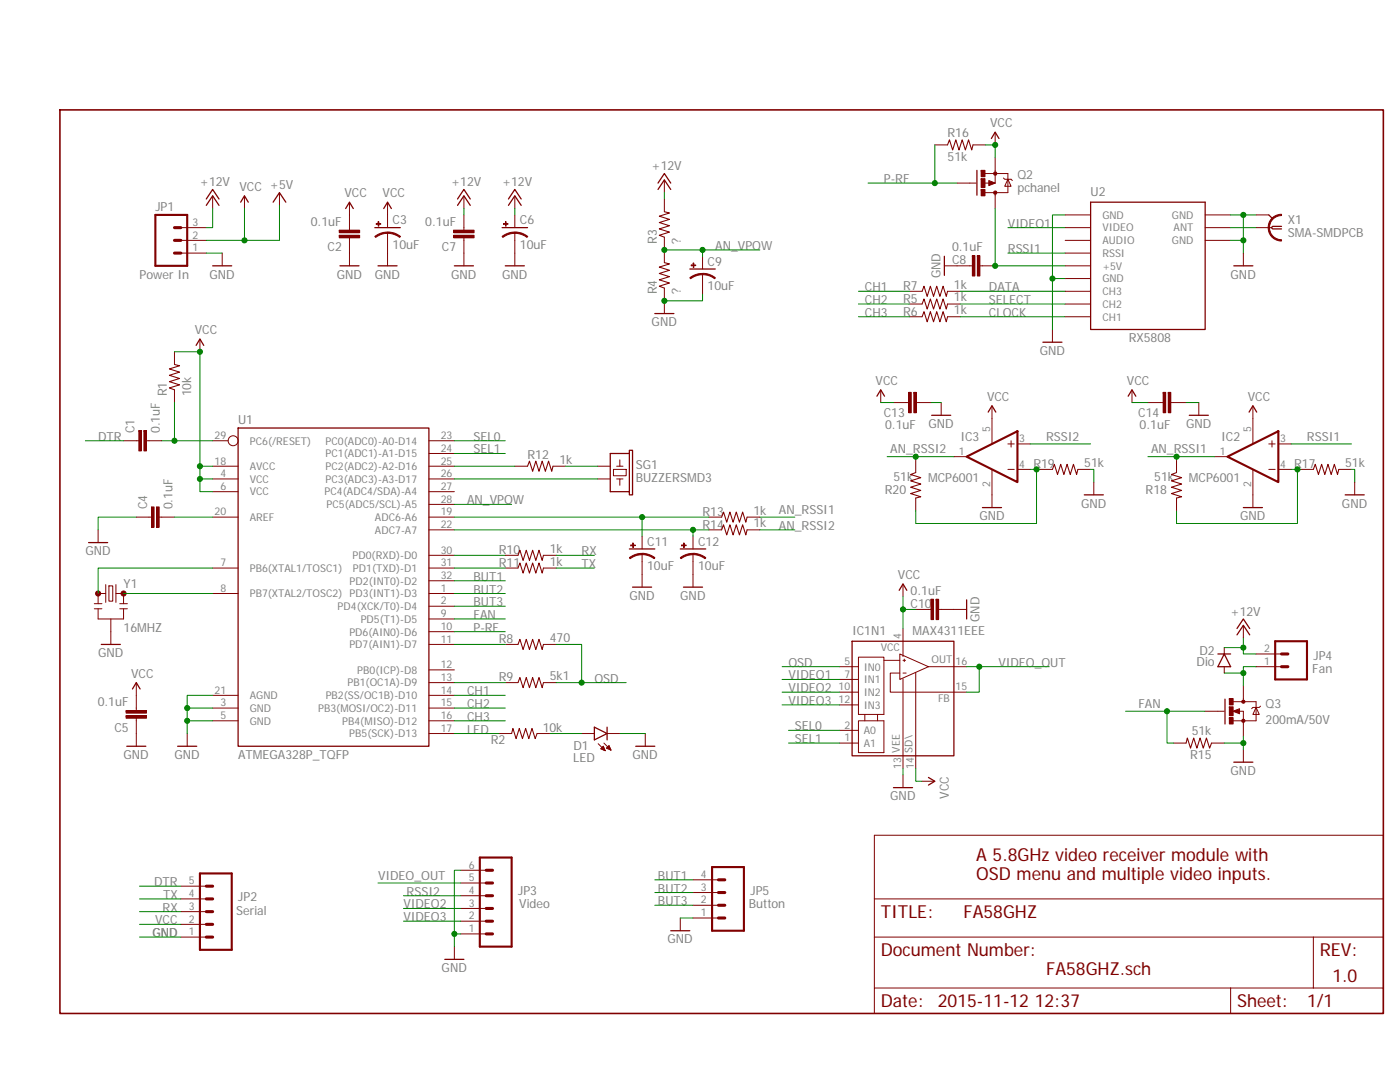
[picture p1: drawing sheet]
<svg xmlns="http://www.w3.org/2000/svg" width="279mm" height="216mm" viewBox="0 0 279 216" stroke-linecap="round" stroke-linejoin="round" font-family="sans-serif">
<defs><g id="words">
<g font-size="3.6" fill="#800000">
<text x="194.8" y="171.7">A 5.8GHz video receiver module with</text>
<text x="194.8" y="175.6">OSD menu and multiple video inputs.</text>
<text x="175.8" y="183.2">TITLE:</text>
<text x="192.3" y="183.2">FA58GHZ</text>
<text x="175.8" y="190.8">Document Number:</text>
<text x="263.4" y="190.8">REV:</text>
<text x="208.8" y="194.6">FA58GHZ.sch</text>
<text x="265.9" y="195.9">1.0</text>
<text x="175.8" y="201">Date:</text>
<text x="187.2" y="201">2015-11-12 12:37</text>
<text x="246.9" y="201">Sheet:</text>
<text x="260.8" y="201">1/1</text>
</g>
<g font-size="2.5" fill="#808080">
<text x="189.1" y="27.4">R16</text>
<text x="197.6" y="25.4">VCC</text>
<text x="130" y="34">+12V</text>
<text x="189.1" y="32.2">51k</text>
<text x="203.1" y="35.8">Q2</text>
<text x="39.9" y="37.2">+12V</text>
<text x="47.8" y="38.1">VCC +5V</text>
<text x="68.7" y="39.3">VCC</text>
<text x="76.4" y="39.3">VCC</text>
<text x="90" y="37.2">+12V</text>
<text x="100.2" y="37.2">+12V</text>
<text x="176.4" y="36.5">P-RF</text>
<text x="203.1" y="38.3">pchanel</text>
<text x="217.7" y="39.1">U2</text>
<text x="31" y="42.1">JP1</text>
<text x="62" y="45">0.1uF</text>
<text x="78.4" y="44.8">C3</text>
<text x="84.9" y="45">0.1uF</text>
<text x="103.8" y="44.8">C6</text>
<text x="201.1" y="45.4">VIDEO1</text>
<text x="257" y="47.3">SMA-SMDPCB</text>
<text x="257" y="44.7">X1</text>
<text x="65.4" y="50.1">C2</text>
<text x="78.4" y="49.6">10uF</text>
<text x="88.2" y="50.1">C7</text>
<text x="103.8" y="49.6">10uF</text>
<text x="131.1" y="48.6" transform="rotate(-90 131.1 48.6)">R3</text>
<text x="135.9" y="48.6" transform="rotate(-90 135.9 48.6)">?</text>
<text x="141.2" y="53">C9</text>
<text x="142.7" y="49.9">AN_VPOW</text>
<text x="190" y="52.7">C8</text>
<text x="190" y="50.1">0.1uF</text>
<text x="201.1" y="50.5">RSSI1</text>
<text x="27.8" y="55.6">Power In</text>
<text x="41.8" y="55.6">GND</text>
<text x="67.2" y="55.6">GND</text>
<text x="74.8" y="55.6">GND</text>
<text x="90" y="55.6">GND</text>
<text x="100.2" y="55.6">GND</text>
<text x="131.1" y="58.8" transform="rotate(-90 131.1 58.8)">R4</text>
<text x="135.9" y="58.8" transform="rotate(-90 135.9 58.8)">?</text>
<text x="141.2" y="57.9">10uF</text>
<text x="172.6" y="58.1">CH1</text>
<text x="180.2" y="57.9">R7</text>
<text x="187.7" y="55.5" transform="rotate(-90 187.7 55.5)">GND</text>
<text x="190.4" y="57.6">1k</text>
<text x="197.4" y="58.1">DATA</text>
<text x="245.6" y="55.6">GND</text>
<text x="130" y="65.1">GND</text>
<text x="172.6" y="63.2">CH3</text>
<text x="172.6" y="60.7">CH2</text>
<text x="180.2" y="60.4">R5</text>
<text x="180.2" y="63">R6</text>
<text x="190.4" y="60.2">1k</text>
<text x="190.4" y="62.7">1k</text>
<text x="197.4" y="63.2">CLOCK</text>
<text x="197.4" y="60.7">SELECT</text>
<text x="38.9" y="66.6">VCC</text>
<text x="207.5" y="70.8">GND</text>
<text x="225.3" y="68.3">RX5808</text>
<text x="174.8" y="76.8">VCC</text>
<text x="224.9" y="76.8">VCC</text>
<text x="33.3" y="79.1" transform="rotate(-90 33.3 79.1)">R1</text>
<text x="38.1" y="79.1" transform="rotate(-90 38.1 79.1)">10k</text>
<text x="176.4" y="83.1">C13</text>
<text x="197" y="79.9">VCC</text>
<text x="227.2" y="83.1">C14</text>
<text x="249" y="79.9">VCC</text>
<text x="19.6" y="87.9">DTR</text>
<text x="26.8" y="86.4" transform="rotate(-90 26.8 86.4)">C1</text>
<text x="31.9" y="86.4" transform="rotate(-90 31.9 86.4)">0.1uF</text>
<text x="47.5" y="84.6">U1</text>
<text x="94.5" y="87.9">SEL0</text>
<text x="176.7" y="85.7">0.1uF</text>
<text x="185.3" y="85.4">GND</text>
<text x="191.7" y="87.9">IC3</text>
<text x="208.8" y="87.9">RSSI2</text>
<text x="227.4" y="85.7">0.1uF</text>
<text x="236.7" y="85.4">GND</text>
<text x="243.7" y="87.9">IC2</text>
<text x="260.8" y="87.9">RSSI1</text>
<text x="94.5" y="90.5">SEL1</text>
<text x="105.3" y="91.5">R12</text>
<text x="111.6" y="92.5">1k</text>
<text x="126.9" y="93.7">SG1</text>
<text x="177.7" y="90.5">AN_RSSI2</text>
<text x="178.3" y="95.9">51k</text>
<text x="206.2" y="93.5">R19</text>
<text x="216.4" y="93.2">51k</text>
<text x="229.7" y="90.5">AN_RSSI1</text>
<text x="230.4" y="95.9">51k</text>
<text x="258.3" y="93.5">R17</text>
<text x="268.5" y="93.2">51k</text>
<text x="29.4" y="101.7" transform="rotate(-90 29.4 101.7)">C4</text>
<text x="34.4" y="101.7" transform="rotate(-90 34.4 101.7)">0.1uF</text>
<text x="93.2" y="100.6">AN_VPOW</text>
<text x="126.9" y="96.2">BUZZERSMD3</text>
<text x="176.6" y="98.5">R20</text>
<text x="185.2" y="96.2">MCP6001</text>
<text x="215.8" y="101.3">GND</text>
<text x="228.6" y="98.5">R18</text>
<text x="237.3" y="96.2">MCP6001</text>
<text x="267.8" y="101.3">GND</text>
<text x="140.2" y="103">R13</text>
<text x="140.2" y="105.5">R14</text>
<text x="150.4" y="102.7">1k</text>
<text x="150.4" y="105.2">1k</text>
<text x="155.4" y="102.6">AN_RSSI1</text>
<text x="155.4" y="105.7">AN_RSSI2</text>
<text x="195.5" y="103.8">GND</text>
<text x="247.5" y="103.8">GND</text>
<text x="17" y="110.8">GND</text>
<text x="99.6" y="110.6">R10</text>
<text x="99.6" y="113.1">R11</text>
<text x="109.7" y="110.3">1k</text>
<text x="109.7" y="112.8">1k</text>
<text x="116.1" y="113.3">TX</text>
<text x="116.1" y="110.8">RX</text>
<text x="129.2" y="113.7">10uF</text>
<text x="129.2" y="108.9">C11</text>
<text x="139.3" y="108.9">C12</text>
<text x="139.3" y="113.7">10uF</text>
<text x="24.7" y="117.4">Y1</text>
<text x="94.5" y="118.4">BUT2</text>
<text x="94.5" y="115.9">BUT1</text>
<text x="125.6" y="119.7">GND</text>
<text x="135.8" y="119.7">GND</text>
<text x="179.2" y="115.5">VCC</text>
<text x="181.7" y="118.7">0.1uF</text>
<text x="94.5" y="121">BUT3</text>
<text x="94.5" y="123.5">FAN</text>
<text x="181.7" y="121.2">C10</text>
<text x="195.5" y="124.1" transform="rotate(-90 195.5 124.1)">GND</text>
<text x="245.6" y="122.9">+12V</text>
<text x="19.6" y="131.1">GND</text>
<text x="24.7" y="126">16MHZ</text>
<text x="94.5" y="126">P-RF</text>
<text x="99.6" y="128.4">R8</text>
<text x="109.7" y="128.1">470</text>
<text x="170.1" y="126.7">IC1N1</text>
<text x="182.1" y="126.7">MAX4311EEE</text>
<text x="239.4" y="130.6">D2</text>
<text x="262.1" y="131.6">JP4</text>
<text x="26.2" y="135.2">VCC</text>
<text x="99.6" y="136">R9</text>
<text x="109.7" y="135.7">5k1</text>
<text x="118.6" y="136.2">OSD</text>
<text x="157.4" y="133">OSD</text>
<text x="157.4" y="135.6">VIDEO1</text>
<text x="199.2" y="133">VIDEO_OUT</text>
<text x="238.8" y="132.8">Dio</text>
<text x="261.9" y="134.3">Fan</text>
<text x="19.5" y="140.9">0.1uF</text>
<text x="93.2" y="143.8">CH3</text>
<text x="93.2" y="141.3">CH2</text>
<text x="93.2" y="138.7">CH1</text>
<text x="157.4" y="138.1">VIDEO2</text>
<text x="157.4" y="140.7">VIDEO3</text>
<text x="227.2" y="141.3">FAN</text>
<text x="252.6" y="141.3">Q3</text>
<text x="22.8" y="146">C5</text>
<text x="93.2" y="146.4">LED</text>
<text x="97.9" y="148.4">R2</text>
<text x="108.3" y="146.1">10k</text>
<text x="114.4" y="149.7">D1</text>
<text x="158.6" y="145.7">SEL0</text>
<text x="158.6" y="148.3">SEL1</text>
<text x="237.8" y="146.7">51k</text>
<text x="252.6" y="144.5">200mA/50V</text>
<text x="24.7" y="151.4">GND</text>
<text x="34.8" y="151.4">GND</text>
<text x="47.5" y="151.4">ATMEGA328P_TQFP</text>
<text x="114.4" y="152">LED</text>
<text x="126.2" y="151.4">GND</text>
<text x="237.5" y="151.5">R15</text>
<text x="245.6" y="154.6">GND</text>
<text x="177.7" y="159.7">GND</text>
<text x="189.4" y="159.4" transform="rotate(-90 189.4 159.4)">VCC</text>
<text x="30.8" y="176.8">DTR</text>
<text x="32.5" y="179.4">TX</text>
<text x="47.6" y="179.9">JP2</text>
<text x="75.5" y="175.6">VIDEO_OUT</text>
<text x="81.2" y="178.7">RSSI2</text>
<text x="103.4" y="178.6">JP3</text>
<text x="131.3" y="175.6">BUT1</text>
<text x="131.3" y="178.1">BUT2</text>
<text x="149.8" y="178.6">JP5</text>
<text x="31" y="184.4">VCC</text>
<text x="32.4" y="181.9">RX</text>
<text x="47.2" y="182.5">Serial</text>
<text x="80.5" y="181.3">VIDEO2</text>
<text x="80.5" y="183.8">VIDEO3</text>
<text x="103.6" y="181.3">Video</text>
<text x="131.3" y="180.6">BUT3</text>
<text x="149.4" y="181.3">Button</text>
<text x="30.4" y="187">GND</text>
<text x="133.2" y="188.3">GND</text>
<text x="88.1" y="194">GND</text>
</g>
<g font-size="2.1" fill="#808080">
<text x="38.4" y="47.6">2</text>
<text x="38.4" y="45.1">3</text>
<text x="220" y="43.6">GND</text>
<text x="220" y="46.2">VIDEO</text>
<text x="233.9" y="43.6">GND</text>
<text x="234.2" y="46.2">ANT</text>
<text x="38.4" y="50.1">1</text>
<text x="220" y="48.7">AUDIO</text>
<text x="220" y="51.3">RSSI</text>
<text x="220" y="53.8">+5V</text>
<text x="233.9" y="48.7">GND</text>
<text x="220" y="56.3">GND</text>
<text x="220" y="58.9">CH3</text>
<text x="220" y="61.4">CH2</text>
<text x="220" y="64">CH1</text>
<text x="42.8" y="87.6">29</text>
<text x="49.8" y="88.7">PC6(/RESET)</text>
<text x="65" y="88.7">PC0(ADC0)-A0-D14</text>
<text x="87.9" y="87.6">23</text>
<text x="197.6" y="86.3" transform="rotate(-90 197.6 86.3)">5</text>
<text x="203.4" y="88.2">3</text>
<text x="249.7" y="86.3" transform="rotate(-90 249.7 86.3)">5</text>
<text x="255.5" y="88.2">3</text>
<text x="42.8" y="92.7">18</text>
<text x="44" y="95.2">4</text>
<text x="49.8" y="93.8">AVCC</text>
<text x="65" y="93.8">PC2(ADC2)-A2-D16</text>
<text x="65" y="91.2">PC1(ADC1)-A1-D15</text>
<text x="87.9" y="95.2">26</text>
<text x="87.9" y="92.7">25</text>
<text x="87.9" y="90.1">24</text>
<text x="191.4" y="90.8">1</text>
<text x="203.4" y="93.3">4</text>
<text x="243.4" y="90.8">1</text>
<text x="255.5" y="93.3">4</text>
<text x="44" y="97.7">6</text>
<text x="49.8" y="96.3">VCC</text>
<text x="49.8" y="98.9">VCC</text>
<text x="64.8" y="98.9">PC4(ADC4/SDA)-A4</text>
<text x="65" y="96.3">PC3(ADC3)-A3-D17</text>
<text x="65.2" y="101.4">PC5(ADC5/SCL)-A5</text>
<text x="87.9" y="100.3">28</text>
<text x="87.9" y="97.7">27</text>
<text x="197.6" y="97.2" transform="rotate(-90 197.6 97.2)">2</text>
<text x="249.7" y="97.2" transform="rotate(-90 249.7 97.2)">2</text>
<text x="42.8" y="102.8">20</text>
<text x="49.8" y="103.9">AREF</text>
<text x="74.8" y="106.5">ADC7-A7</text>
<text x="74.8" y="103.9">ADC6-A6</text>
<text x="87.9" y="105.4">22</text>
<text x="87.9" y="102.8">19</text>
<text x="44" y="113">7</text>
<text x="70.4" y="111.6">PD0(RXD)-D0</text>
<text x="87.9" y="113">31</text>
<text x="87.9" y="110.4">30</text>
<text x="44" y="118.1">8</text>
<text x="49.8" y="119.2">PB7(XTAL2/TOSC2) PD3(INT1)-D3</text>
<text x="49.8" y="114.1">PB6(XTAL1/TOSC1)</text>
<text x="69.8" y="116.6">PD2(INT0)-D2</text>
<text x="70.4" y="114.1">PD1(TXD)-D1</text>
<text x="87.9" y="118.1">1</text>
<text x="87.9" y="115.5">32</text>
<text x="67.4" y="121.7">PD4(XCK/T0)-D4</text>
<text x="72" y="124.3">PD5(T1)-D5</text>
<text x="87.9" y="125.7">10</text>
<text x="87.9" y="123.1">9</text>
<text x="87.9" y="120.6">2</text>
<text x="69.7" y="129.3">PD7(AIN1)-D7</text>
<text x="69.7" y="126.8">PD6(AIN0)-D6</text>
<text x="87.9" y="128.2">11</text>
<text x="175.8" y="129.9">VCC</text>
<text x="179.9" y="127.6" transform="rotate(-90 179.9 127.6)">4</text>
<text x="252.3" y="130.1">2</text>
<text x="69.3" y="137">PB1(OC1A)-D9</text>
<text x="71.3" y="134.4">PB0(ICP)-D8</text>
<text x="87.9" y="135.8">13</text>
<text x="87.9" y="133.3">12</text>
<text x="167.4" y="137.8">10</text>
<text x="168.5" y="135.2">7</text>
<text x="168.5" y="132.7">5</text>
<text x="172.4" y="136.3">IN1</text>
<text x="172.4" y="133.8">IN0</text>
<text x="185.9" y="132.3">OUT</text>
<text x="190.7" y="137.8">15</text>
<text x="190.7" y="132.7">16</text>
<text x="252.3" y="132.7">1</text>
<text x="42.8" y="138.4">21</text>
<text x="44" y="140.9">3</text>
<text x="44" y="143.5">5</text>
<text x="49.8" y="142">GND</text>
<text x="49.8" y="139.5">AGND</text>
<text x="63.5" y="142">PB3(MOSI/OC2)-D11</text>
<text x="65" y="139.5">PB2(SS/OC1B)-D10</text>
<text x="87.9" y="143.5">16</text>
<text x="87.9" y="140.9">15</text>
<text x="87.9" y="138.4">14</text>
<text x="167.4" y="140.3">12</text>
<text x="172.4" y="138.9">IN2</text>
<text x="172.4" y="141.4">IN3</text>
<text x="187.2" y="140">FB</text>
<text x="49.8" y="144.6">GND</text>
<text x="68.3" y="144.6">PB4(MISO)-D12</text>
<text x="69.7" y="147.1">PB5(SCK)-D13</text>
<text x="87.9" y="146">17</text>
<text x="168.5" y="147.9">1</text>
<text x="168.5" y="145.4">2</text>
<text x="172.4" y="149">A1</text>
<text x="172.4" y="146.5">A0</text>
<text x="179.6" y="150.2" transform="rotate(-90 179.6 150.2)">VEE</text>
<text x="179.9" y="153.5" transform="rotate(-90 179.9 153.5)">13</text>
<text x="182.1" y="150.2" transform="rotate(-90 182.1 150.2)">SD\</text>
<text x="182.4" y="153.5" transform="rotate(-90 182.4 153.5)">14</text>
<text x="93.5" y="173.3">6</text>
<text x="37.7" y="179">4</text>
<text x="37.7" y="176.5">5</text>
<text x="93.5" y="178.4">4</text>
<text x="93.5" y="175.9">5</text>
<text x="139.9" y="177.8">3</text>
<text x="139.9" y="175.2">4</text>
<text x="37.7" y="184.1">2</text>
<text x="37.7" y="181.5">3</text>
<text x="93.5" y="186">1</text>
<text x="93.5" y="183.5">2</text>
<text x="93.5" y="180.9">3</text>
<text x="139.9" y="182.8">1</text>
<text x="139.9" y="180.3">2</text>
<text x="37.7" y="186.6">1</text>
</g>
</g></defs>
<path d="M11.5 21.6l264.9 181.2M276.4 21.6l-264.9 181.2" fill="none" stroke="#fff" stroke-width=".2"/>
<path d="M12 21.9h264.1v180.3h-264.1z" fill="none" stroke="#800000" stroke-width=".32"/>
<path d="M27.2 87.9h.5M29.2 87.9h.5M22.1 126v2.6M174.5 179.4h101.6M174.5 187h101.6M174.5 197.1v-30.4h101.6v30.4M245.6 197.1v5.1M245.6 197.1h16.5M262.1 197.1h14v5.1h-101.6v-5.1h71.1M262.1 187v10.1" fill="none" stroke="#800000" stroke-width=".2"/>
<path d="M20.2 128.6h3.8" fill="none" stroke="#800000" stroke-width=".25"/>
<path d="M28.7 85.9h.5v4.1h-.5z" fill="#800000"/>
<path d="M28.7 85.9h.5v4.1h-.5zM28.7 85.9h.1" fill="none" stroke="#800000" stroke-width=".2"/>
<path d="M27.7 85.9h.5v4.1h-.5z" fill="#800000"/>
<path d="M48.8 39.1v2.5M44.3 50.5v2.5M69.7 45.4v.5M69.7 47.5v.5M34.8 70.2v2.5M34.8 77.8v2.5M39.9 67.6v2.6M24.7 87.9h2.5M27.7 85.9h.5v4.1h-.5zM27.7 85.9h.1M29.7 87.9h2.6" fill="none" stroke="#800000" stroke-width=".2"/>
<path d="M34.8 72.7l1 .3-2 .6 2 .7-2 .6 2 .6-2 .7 2 .6-2 .6 1 .4" fill="none" stroke="#800000" stroke-width=".21"/>
<path d="M42.4 53h3.8M48 40.3l.8-1.2 .8 1.2M39.1 68.9l.8-1.3 .8 1.3" fill="none" stroke="#800000" stroke-width=".25"/>
<path d="M67.7 45.9h4.1v.5h-4.1z" fill="#800000"/>
<path d="M67.7 45.9h4.1v.5h-4.1zM67.7 45.9h.1" fill="none" stroke="#800000" stroke-width=".2"/>
<path d="M67.7 46.9h4.1v.6h-4.1z" fill="#800000"/>
<path d="M67.7 46.9h4.1v.6h-4.1zM67.7 46.9h.1M69.7 42.9v2.5M69.7 48v2.5M77.3 46.4v1.6" fill="none" stroke="#800000" stroke-width=".2"/>
<path d="M74.8 45.4h5.1" fill="none" stroke="#800000" stroke-width=".25"/>
<path d="M77.3 46.3h.3a3.9 3.9 0 0 1 2.3 .9l-.1 .2-1.4-.7-1.1-.2z" fill-rule="evenodd" fill="#800000"/>
<path d="M77.3 46.3h.3a3.9 3.9 0 0 1 2.3 .9l-.1 .2-1.4-.7-1.1-.2z" fill="none" stroke="#800000" stroke-width=".2"/>
<path d="M74.8 47.2l1.2-.7 1.3-.2v.3l-1 .1-1.3 .7z" fill-rule="evenodd" fill="#800000"/>
<path d="M74.8 47.2l1.2-.7 1.3-.2v.3l-1 .1-1.3 .7z" fill="none" stroke="#800000" stroke-width=".2"/>
<path d="M75.1 44.6h.9v.1h-.9z" fill="#800000"/>
<path d="M75.1 44.6h.9v.1h-.9zM75.1 44.6h.1" fill="none" stroke="#800000" stroke-width=".2"/>
<path d="M75.5 44.2h.1v.9h-.1z" fill="#800000"/>
<path d="M75.5 44.2h.1v.9h-.1zM75.5 44.2h.1M77.3 42.9v2.5M77.3 48v2.5M29.7 103.2h.5M31.8 103.2h.5" fill="none" stroke="#800000" stroke-width=".2"/>
<path d="M31.3 101.2h.5v4h-.5z" fill="#800000"/>
<path d="M31.3 101.2h.5v4h-.5zM31.3 101.2h.1" fill="none" stroke="#800000" stroke-width=".2"/>
<path d="M30.2 101.2h.6v4h-.6z" fill="#800000"/>
<path d="M19.6 105.7v2.6M27.2 103.2h2.5M30.2 101.2h.6v4h-.6zM30.2 101.2h.1M32.3 103.2h2.5M27.2 141.3v.5M27.2 143.3v.5M37.4 146.4v2.5" fill="none" stroke="#800000" stroke-width=".2"/>
<path d="M17.7 108.3h3.8M35.5 148.9h3.8" fill="none" stroke="#800000" stroke-width=".25"/>
<path d="M25.2 141.8h4v.5h-4z" fill="#800000"/>
<path d="M25.2 141.8h4v.5h-4zM25.2 141.8h.1" fill="none" stroke="#800000" stroke-width=".2"/>
<path d="M25.2 142.8h4v.5h-4z" fill="#800000"/>
<g fill="none" stroke="#800000" stroke-width=".2">
<path d="M21.1 116.6v3.6M21.1 118.4h-1.5v2.1M21.7 116.9h.8v3.1h-.8zM23.1 116.6v3.6M23.1 118.4h1.6v2.1M18.8 121.5h1.5M18.8 120.5h1.5M19.6 121.5v2h5.1v-2M22.1 123.5v2.5M23.9 120.5h1.5M23.9 121.5h1.5M27.2 136.2v5.1"/>
<path d="M25.2 142.8h4v.5h-4zM25.2 142.8h.1M27.2 143.8v5.1M99.6 146.4h2.5M107.2 146.4h2.5M116.1 146.4h2.5M119.4 148.4l1.4 1.4M119.9 149.4l.5-.5 .4 .9zM119.9 149.4h.7M120 149.3h.6M120.1 149.2h.4M120.1 149.5h.6"/>
<path d="M120.3 149h.2M120.4 148.9h.1M120.4 149.6h.3M120.5 148.3l1.4 1.4M120.7 149.8h.1M121 149.3l.5-.5 .4 .9zM121 149.3h.8M121.2 149.2h.5M121.2 146.4h2.5M121.3 149h.3M121.3 149.4h.5M121.4 148.9h.2"/>
<path d="M121.5 148.8h.1M121.6 149.5h.3M121.9 149.6h.1M128.8 146.4v2.5"/>
</g>
<path d="M26.4 137.5l.8-1.3 .8 1.3M25.3 148.9h3.8M118.6 145.1l2.6 1.3-2.6 1.2zM121.2 145.1v2.5M126.9 148.9h3.8" fill="none" stroke="#800000" stroke-width=".25"/>
<path d="M102.1 146.4l.3-1 .6 2 .6-2 .7 2 .6-2 .6 2 .7-2 .6 2 .4-1" fill="none" stroke="#800000" stroke-width=".21"/>
<circle cx="19.6" cy="118.4" r=".51" fill="#800000"/>
<circle cx="19.6" cy="118.4" r=".51" fill="none" stroke="#800000" stroke-width=".2"/>
<circle cx="24.7" cy="118.4" r=".51" fill="#800000"/>
<g fill="none" stroke="#800000" stroke-width=".2">
<path d="M132.6 39.7v2.5M69.7 40.3v2.6M69.7 50.5v2.5M77.3 40.3v2.6M77.3 50.5v2.5M102.7 46.4v1.6M132.6 47.3v5.1M132.6 57.5v5.1"/>
<circle cx="24.7" cy="118.4" r=".51"/>
</g>
<path d="M67.8 53h3.8M69 41.6l.7-1.3 .8 1.3M75.4 53h3.8M76.6 41.6l.7-1.3 .8 1.3M100.2 45.4h5.1M130.7 62.6h3.8" fill="none" stroke="#800000" stroke-width=".25"/>
<path d="M132.6 42.2l1 .3-2 .6 2 .7-2 .6 2 .6-2 .7 2 .6-2 .6 1 .4M132.6 52.4l1 .3-2 .6 2 .6-2 .7 2 .6-2 .6 2 .7-2 .6 1 .4" fill="none" stroke="#800000" stroke-width=".21"/>
<path d="M102.7 46.3h.3a4 4 0 0 1 2.3 .9l-.1 .2-1.4-.7-1.1-.2z" fill-rule="evenodd" fill="#800000"/>
<path d="M102.7 46.3h.3a4 4 0 0 1 2.3 .9l-.1 .2-1.4-.7-1.1-.2z" fill="none" stroke="#800000" stroke-width=".2"/>
<path d="M100.2 47.2l1.2-.7 1.3-.2v.3l-1 .1-1.3 .7z" fill-rule="evenodd" fill="#800000"/>
<path d="M100.2 47.2l1.2-.7 1.3-.2v.3l-1 .1-1.3 .7z" fill="none" stroke="#800000" stroke-width=".2"/>
<path d="M100.5 44.6h.9v.1h-.9z" fill="#800000"/>
<path d="M100.5 44.6h.9v.1h-.9zM100.5 44.6h.1" fill="none" stroke="#800000" stroke-width=".2"/>
<path d="M100.9 44.2h.1v.9h-.1z" fill="#800000"/>
<path d="M92.6 45.4v.5M92.6 47.5v.5M100.9 44.2h.1v.9h-.1zM100.9 44.2h.1M102.7 42.9v2.5M102.7 48v5" fill="none" stroke="#800000" stroke-width=".2"/>
<path d="M100.8 53h3.8" fill="none" stroke="#800000" stroke-width=".25"/>
<path d="M90.6 45.9h4v.5h-4z" fill="#800000"/>
<path d="M90.6 45.9h4v.5h-4zM90.6 45.9h.1" fill="none" stroke="#800000" stroke-width=".2"/>
<path d="M90.6 46.9h4v.6h-4z" fill="#800000"/>
<g fill="none" stroke="#800000" stroke-width=".2">
<path d="M90.6 46.9h4v.6h-4zM90.6 46.9h.1M92.6 42.9v2.5M92.6 48v5M181.5 58.1h2.5M189.1 58.1h2.5M193.5 53h.6M195.6 53h.5M248.1 50.5v2.5M181.5 60.7h2.5M181.5 63.2h2.5M189.1 60.7h2.5"/>
<path d="M189.1 63.2h2.5M210 65.7v2.6M42.4 95.6h5.1M42.4 98.1h5.1M42.4 93h5.1M42.4 87.9h3.1M85.6 95.6h5.1M85.6 98.1h5.1M85.6 93h5.1M85.6 90.5h5.1M85.6 87.9h5.1M102.7 93h2.6"/>
<path d="M110.4 93h2.5M42.4 118.4h5.1M42.4 113.3h5.1M42.4 103.2h5.1M85.6 118.4h5.1M85.6 113.3h5.1M85.6 103.2h5.1M85.6 115.9h5.1M85.6 110.8h5.1M85.6 105.7h5.1M85.6 100.6h5.1M100.8 113.3h2.6"/>
<path d="M100.8 110.8h2.6M108.5 113.3h2.5M108.5 110.8h2.5M42.4 138.7h5.1M85.6 128.6h5.1M85.6 136.2h5.1M85.6 138.7h5.1M85.6 133.7h5.1M85.6 126h5.1M85.6 123.5h5.1M85.6 121h5.1M100.8 128.6h2.6"/>
<path d="M100.8 136.2h2.6M108.5 128.6h2.5M108.5 136.2h2.5M42.4 141.3h5.1M42.4 143.8h5.1M85.6 146.4h5.1M85.6 141.3h5.1M85.6 143.8h5.1M90.7 188.9v2.5"/>
<circle cx="46.5" cy="87.9" r="1"/>
</g>
<path d="M90.7 53h3.8M246.2 53h3.8M208.1 68.3h3.8M47.5 85.4h38.1v63.5h-38.1zM88.8 191.4h3.8" fill="none" stroke="#800000" stroke-width=".25"/>
<path d="M184 58.1l.4-1 .6 2 .7-2 .6 2 .6-2 .7 2 .6-2 .6 2 .3-1M184 60.7l.4-1.1 .6 2.1 .7-2.1 .6 2.1 .6-2.1 .7 2.1 .6-2.1 .6 2.1 .3-1M184 63.2l.4-1 .6 2 .7-2 .6 2 .6-2 .7 2 .6-2 .6 2 .3-1M105.3 93l.4-1 .6 2 .6-2 .7 2 .6-2 .6 2 .7-2 .6 2 .3-1M103.4 110.8l.4-1 .6 2 .6-2 .7 2 .6-2 .6 2 .7-2 .6 2 .3-1M103.4 113.3l.4-1 .6 2.1 .6-2.1 .7 2.1 .6-2.1 .6 2.1 .7-2.1 .6 2.1 .3-1.1M103.4 128.6l.4-1 .6 2 .6-2 .7 2 .6-2 .6 2 .7-2 .6 2 .3-1M103.4 136.2l.4-1 .6 2 .6-2 .7 2 .6-2 .6 2 .7-2 .6 2 .3-1" fill="none" stroke="#800000" stroke-width=".21"/>
<path d="M194.1 51h.5v4.1h-.5z" fill="#800000"/>
<path d="M194.1 51h.5v4.1h-.5zM194.1 51h.1" fill="none" stroke="#800000" stroke-width=".2"/>
<path d="M195.1 51h.5v4.1h-.5z" fill="#800000"/>
<g fill="none" stroke="#800000" stroke-width=".2">
<path d="M198.6 26.4v2.5M188.5 53h5M195.1 51h.5v4.1h-.5zM195.1 51h.1M196.1 53h2.5M212.6 53h5.1M212.6 42.9h5.1M212.6 45.4h5.1M212.6 48h5.1M212.6 50.5h5.1M212.6 55.6h5.1M212.6 58.1h5.1"/>
<path d="M240.5 42.9h5.1M240.5 45.4h5.1M240.5 48h5.1M212.6 60.7h5.1M212.6 63.2h5.1M167.5 135.6h3.8M167.5 138.1h3.8M171.3 133v9.6h5.1v-11.5h-5.1v1.9h-3.8M176.4 131.8h3.2M179.6 130.5l5.7 2.5-5.7 2.6zM179.6 134.3h-1.9v3.8h15.2M180.2 125.4v5.6"/>
<path d="M180.2 131.8h.5M180.2 134.3h.6M180.2 135.4v18M180.5 131.5v.5M182.8 134.2v19.2M185.3 133h7.6M185.3 121.6h.5M187.3 121.6h.5M167.5 140.7h3.8M167.5 145.7h3.8M167.5 148.3h3.8M171.3 143.8h5.1v6.4h-5.1z"/>
<path d="M172.6 142.6v1.2M175.1 142.6v1.2M180.2 154.6v2.6"/>
</g>
<path d="M197.8 27.6l.8-1.2 .8 1.2M188.5 51.1v3.8M217.7 40.3h22.8v25.4h-22.8zM170.1 128h20.3v22.8h-20.3zM178.3 157.2h3.8" fill="none" stroke="#800000" stroke-width=".25"/>
<path d="M185.8 119.6h.5v4h-.5z" fill="#800000"/>
<path d="M185.8 119.6h.5v4h-.5zM185.8 119.6h.1" fill="none" stroke="#800000" stroke-width=".2"/>
<path d="M186.8 119.6h.5v4h-.5z" fill="#800000"/>
<path d="M140.2 54.7v1.5M180.2 116.5v2.6M186.8 119.6h.5v4h-.5zM186.8 119.6h.1M182.8 121.6h2.5M187.8 121.6h5.1M184 155.9h2.6M135.8 183.2v2.5" fill="none" stroke="#800000" stroke-width=".2"/>
<path d="M137.7 53.7h5M179.5 117.8l.7-1.3 .8 1.3M192.9 119.7v3.8M185.3 155.1l1.3 .8-1.3 .8M133.9 185.7h3.8" fill="none" stroke="#800000" stroke-width=".25"/>
<path d="M140.2 54.5h.3a3.9 3.9 0 0 1 2.3 .9l-.2 .2a3.8 3.8 0 0 0-2.4-.8z" fill-rule="evenodd" fill="#800000"/>
<path d="M140.2 54.5h.3a3.9 3.9 0 0 1 2.3 .9l-.2 .2a3.8 3.8 0 0 0-2.4-.8z" fill="none" stroke="#800000" stroke-width=".2"/>
<path d="M137.7 55.4l1.2-.6 1.3-.2v.2l-1 .1-1.4 .7z" fill-rule="evenodd" fill="#800000"/>
<path d="M137.7 55.4l1.2-.6 1.3-.2v.2l-1 .1-1.4 .7z" fill="none" stroke="#800000" stroke-width=".2"/>
<path d="M138 52.9h.9v.1h-.9z" fill="#800000"/>
<path d="M138 52.9h.9v.1h-.9zM138 52.9h.1" fill="none" stroke="#800000" stroke-width=".2"/>
<path d="M138.3 52.5h.2v.9h-.2z" fill="#800000"/>
<path d="M138.3 52.5h.2v.9h-.2zM138.3 52.5h.1M140.2 51.1v2.6M140.2 56.2v2.6M128.1 110.6v1.5" fill="none" stroke="#800000" stroke-width=".2"/>
<path d="M125.6 109.5h5.1" fill="none" stroke="#800000" stroke-width=".25"/>
<path d="M128.1 110.4l1.4 .2 1.2 .7-.1 .2-1.4-.7-1.1-.1z" fill-rule="evenodd" fill="#800000"/>
<path d="M128.1 110.4l1.4 .2 1.2 .7-.1 .2-1.4-.7-1.1-.1z" fill="none" stroke="#800000" stroke-width=".2"/>
<path d="M125.6 111.3l1.2-.7 1.3-.2v.3l-1 .1-1.3 .7z" fill-rule="evenodd" fill="#800000"/>
<path d="M125.6 111.3l1.2-.7 1.3-.2v.3l-1 .1-1.3 .7z" fill="none" stroke="#800000" stroke-width=".2"/>
<path d="M125.9 108.8h.9v.1h-.9z" fill="#800000"/>
<path d="M125.9 108.8h.9v.1h-.9zM125.9 108.8h.1" fill="none" stroke="#800000" stroke-width=".2"/>
<path d="M126.3 108.4h.1v.9h-.1z" fill="#800000"/>
<path d="M126.3 108.4h.1v.9h-.1zM126.3 108.4h.1M128.1 107v2.5M128.1 112.1v2.5M138.3 110.6v1.5" fill="none" stroke="#800000" stroke-width=".2"/>
<path d="M135.8 109.5h5" fill="none" stroke="#800000" stroke-width=".25"/>
<path d="M138.3 110.4l1.4 .2 1.2 .7-.2 .2-.9-.5-1.5-.3z" fill-rule="evenodd" fill="#800000"/>
<path d="M138.3 110.4l1.4 .2 1.2 .7-.2 .2-.9-.5-1.5-.3z" fill="none" stroke="#800000" stroke-width=".2"/>
<path d="M135.8 111.3l1.1-.7 1.4-.2v.3l-1 .1-1.4 .7z" fill-rule="evenodd" fill="#800000"/>
<path d="M135.8 111.3l1.1-.7 1.4-.2v.3l-1 .1-1.4 .7z" fill="none" stroke="#800000" stroke-width=".2"/>
<path d="M136.1 108.8h.8v.1h-.8z" fill="#800000"/>
<path d="M136.1 108.8h.8v.1h-.8zM136.1 108.8h.1" fill="none" stroke="#800000" stroke-width=".2"/>
<path d="M136.4 108.4h.2v.9h-.2z" fill="#800000"/>
<g fill="none" stroke="#800000" stroke-width=".2">
<path d="M119.3 93h2.5M119.3 95.6h2.5M122.4 93.7h2.6v1.2h-2.6zM123.1 93h.6M123.1 95.6h.6M123.7 91.8v1.2h.6M124.3 95.6h-.6v1.2M128.1 114.6v2.6M136.4 108.4h.2v.9h-.2zM136.4 108.4h.1M138.3 107v2.5M138.3 112.1v5.1"/>
<path d="M141.5 103.2h2.5M141.5 105.7h2.5M149.1 103.2h2.5M149.1 105.7h2.5"/>
</g>
<path d="M144 103.2l.4-1 .6 2 .7-2 .6 2 .6-2 .7 2 .6-2 .6 2 .3-1M144 105.7l.4-1 .6 2 .7-2 .6 2 .6-2 .7 2 .6-2 .6 2 .3-1" fill="none" stroke="#800000" stroke-width=".21"/>
<path d="M121.8 90.5h3.8v-.6h.6v8.8h-.6v-.6h-3.8zM125.6 90.5v7.6M126.2 117.2h3.8M136.4 117.2h3.8" fill="none" stroke="#800000" stroke-width=".25"/>
<path d="M254.1 43.3l.6-.3 .8-.2h.3v.2a2.41 2.41 0 0 0-2.4 2.4 2.41 2.41 0 0 0 2.4 2.4v.3a2.68 2.68 0 0 1-2.6-1.8 2.68 2.68 0 0 1 .9-3z" fill-rule="evenodd" fill="#800000"/>
<g fill="none" stroke="#800000" stroke-width=".2">
<path d="M193.5 36.5h1.3M196.6 34.6h2v1.9M196.6 36.5h.9M196.6 38.4h2M197.3 36l1.3 .5-1.3 .5zM198.6 34v.6h2.5v1.2v2.6h-2.5v.7M200.3 35.5l.2 .3h1.3l.2 .2M201.1 35.8l.7 1.4h-1.3zM250.7 45.4h3M250.7 42.9h2.5M254.1 43.3l.6-.3 .8-.2h.3v.2a2.41 2.41 0 0 0-2.4 2.4 2.41 2.41 0 0 0 2.4 2.4v.3a2.68 2.68 0 0 1-2.6-1.8 2.68 2.68 0 0 1 .9-3zM244.3 129.2v1.3"/>
<path d="M244.3 133v1.3M234.2 148.3h2.5M241.8 148.3h2.5M248.1 149.5v2.6"/>
</g>
<path d="M195 34v4.9M253.2 42.9l.8 .7M255.8 45.2h-1.8l-.3 .2 .3 .3h1.8M243.1 130.5h2.5M244.3 130.5l1.3 2.5h-2.5zM246.2 152.1h3.8" fill="none" stroke="#800000" stroke-width=".25"/>
<path d="M236.7 148.3l.3-1 .6 2 .6-2 .7 2 .6-2 .6 2 .7-2 .6 2 .4-1" fill="none" stroke="#800000" stroke-width=".21"/>
<path d="M197.5 36.3l.9 .2-.9 .3v-.3h.2" fill="none" stroke="#800000" stroke-width=".32"/>
<path d="M198.4 34.4l.3-.1 .2 .1v.4l-.2 .2-.3-.1z" fill-rule="evenodd" fill="#800000"/>
<path d="M198.4 34.4l.3-.1 .2 .1v.4l-.2 .2-.3-.1z" fill="none" stroke="#800000" stroke-width=".2"/>
<path d="M198.4 38.2l.3-.1 .2 .1v.5l-.2 .1-.3-.1z" fill-rule="evenodd" fill="#800000"/>
<path d="M198.4 38.2l.3-.1 .2 .1v.5l-.2 .1-.3-.1z" fill="none" stroke="#800000" stroke-width=".2"/>
<path d="M195.8 34h.8v1.3h-.8z" fill="#800000"/>
<path d="M195.8 34h.8v1.3h-.8zM195.8 34h.1" fill="none" stroke="#800000" stroke-width=".2"/>
<path d="M195.8 37.8h.8v1.3h-.8z" fill="#800000"/>
<path d="M195.8 37.8h.8v1.3h-.8zM195.8 37.8h.1" fill="none" stroke="#800000" stroke-width=".2"/>
<path d="M195.8 35.6h.8v1.8h-.8z" fill="#800000"/>
<path d="M186.6 28.9h2.5M191 36.5h2.5M194.2 28.9h2.5M195.8 35.6h.8v1.8h-.8zM195.8 35.6h.1M198.6 31.5v2.5M198.6 39.1v2.5" fill="none" stroke="#800000" stroke-width=".2"/>
<path d="M189.1 28.9l.4-1 .6 2 .7-2 .6 2 .6-2 .7 2 .6-2 .6 2 .3-1" fill="none" stroke="#800000" stroke-width=".21"/>
<circle cx="248.1" cy="143.8" r=".33" fill="#800000"/>
<circle cx="248.1" cy="143.8" r=".33" fill="none" stroke="#800000" stroke-width=".2"/>
<circle cx="248.1" cy="140" r=".33" fill="#800000"/>
<circle cx="248.1" cy="140" r=".33" fill="none" stroke="#800000" stroke-width=".2"/>
<path d="M245.3 143.2h.8v1.3h-.8z" fill="#800000"/>
<path d="M245.3 143.2h.8v1.3h-.8zM245.3 143.2h.1" fill="none" stroke="#800000" stroke-width=".2"/>
<path d="M245.3 139.4h.8v1.3h-.8z" fill="#800000"/>
<path d="M245.3 139.4h.8v1.3h-.8zM245.3 139.4h.1" fill="none" stroke="#800000" stroke-width=".2"/>
<path d="M245.3 141h.8v1.8h-.8z" fill="#800000"/>
<g fill="none" stroke="#800000" stroke-width=".2">
<path d="M180.8 80.3h.6M182.8 91.8v2.5M182.8 99.4v2.5M182.9 80.3h.5M190.4 91.1h2.5M198 93.7v7.6M198 81v7.6M201.1 88.6h1.3M201.1 93.7h1.3M201.8 87.9v1.3M203.1 88.6h2.5M203.1 93.7h2.5"/>
<path d="M207.5 93.7h2.5M215.1 93.7h2.6M218.3 96.2v2.5M234.8 91.8v2.5M234.8 99.4v2.5M242.4 91.1h2.6M250 93.7v7.6M250 81v7.6M253.2 88.6h1.3M253.2 93.7h1.3M253.9 87.9v1.3M255.1 88.6h2.6"/>
<path d="M255.1 93.7h2.6M259.6 93.7h2.5M267.2 93.7h2.5M270.4 96.2v2.5M248.1 136.8v3.2h2.6v1.2v2.6h-2.6v3.2M240.5 141.9h3.8M245.3 141h.8v1.8h-.8zM245.3 141h.1M246.1 141.9l1.3-.5v1zM246.1 140h2M247.2 141.9h.9v1.9h-2M250.7 141.2l.6 1.4h-1.3z"/>
<path d="M251.6 140.9l-.3 .3h-1.3l-.2 .2"/>
</g>
<path d="M197.2 82.2l.8-1.2 .7 1.2M216.4 98.7h3.8M249.3 82.2l.7-1.2 .8 1.2M268.5 98.7h3.8M196.1 101.3h3.8M248.1 101.3h3.8M244.5 139.5v5" fill="none" stroke="#800000" stroke-width=".25"/>
<path d="M247.2 141.7l-.8 .2 .8 .3v-.3h-.2" fill="none" stroke="#800000" stroke-width=".32"/>
<path d="M192.9 91.1l10.2-5.1v10.2zM245 91.1l10.1-5.1v10.2z" fill="none" stroke="#800000" stroke-width=".42"/>
<path d="M182.8 94.3l-1.1 .4 2.1 .6-2.1 .6 2.1 .7-2.1 .6 2.1 .7-2.1 .6 2.1 .6-1 .3M210 93.7l.4-1.1 .7 2.1 .6-2.1 .6 2.1 .7-2.1 .6 2.1 .6-2.1 .7 2.1 .2-1M234.8 94.3l-1 .4 2 .6-2 .6 2 .7-2 .6 2 .7-2 .6 2 .6-1 .3M262.1 93.7l.4-1.1 .6 2.1 .7-2.1 .6 2.1 .6-2.1 .7 2.1 .6-2.1 .6 2.1 .3-1" fill="none" stroke="#800000" stroke-width=".21"/>
<path d="M182.4 78.3h.5v4.1h-.5z" fill="#800000"/>
<path d="M182.4 78.3h.5v4.1h-.5zM182.4 78.3h.1" fill="none" stroke="#800000" stroke-width=".2"/>
<path d="M181.4 78.3h.5v4.1h-.5z" fill="#800000"/>
<path d="M175.8 77.8v2.5M181.4 78.3h.5v4.1h-.5zM181.4 78.3h.1M178.3 80.3h2.5M183.4 80.3h2.5M187.8 80.3v2.6M231.6 80.3h.5M233.7 80.3h.5" fill="none" stroke="#800000" stroke-width=".2"/>
<path d="M175 79.1l.8-1.3 .7 1.3M185.9 82.9h3.8" fill="none" stroke="#800000" stroke-width=".25"/>
<path d="M233.2 78.3h.5v4.1h-.5z" fill="#800000"/>
<path d="M233.2 78.3h.5v4.1h-.5zM233.2 78.3h.1" fill="none" stroke="#800000" stroke-width=".2"/>
<path d="M232.1 78.3h.5v4.1h-.5z" fill="#800000"/>
<g fill="none" stroke="#800000" stroke-width=".2">
<path d="M42.4 39.1v2.5M55.8 38.4v2.6M92.6 39.1v2.5M102.7 39.1v2.5M132.6 35.9v2.5M36.1 50.5h5.1M36.1 48h5.1M36.1 45.4h5.1M225.9 77.8v2.5M232.1 78.3h.5v4.1h-.5zM232.1 78.3h.1M229.1 80.3h2.5"/>
<path d="M234.2 80.3h2.5M239.2 80.3v2.6M248.1 124.8v2.5M250.7 133h5.1M250.7 130.5h5.1M36.1 179.4h5.1M36.1 176.8h5.1M91.9 178.7h5.1M91.9 176.2h5.1M91.9 173.7h5.1M138.3 178.1h5.1M138.3 175.6h5.1"/>
<path d="M36.1 187h5.1M36.1 184.4h5.1M36.1 181.9h5.1M91.9 186.4h5.1M91.9 183.8h5.1M91.9 181.3h5.1M138.3 183.2h5.1M138.3 180.6h5.1"/>
</g>
<g fill="none" stroke="#800000" stroke-width=".25">
<path d="M41.2 39.7l1.2-1.9 1.3 1.9M91.3 39.7l1.3-1.9 1.3 1.9M101.5 39.7l1.2-1.9 1.3 1.9M131.3 37.8l1.3-1.9 1.3 1.9M131.3 36.5l1.3-1.9 1.3 1.9M41.2 41l1.2-1.9 1.3 1.9M54.5 40.3l1.3-1.9 1.2 1.9M91.3 41l1.3-1.9 1.3 1.9M101.5 41l1.2-1.9 1.3 1.9M225.1 79.1l.8-1.3 .8 1.3M237.3 82.9h3.9M246.9 126.7l1.2-1.9 1.3 1.9"/>
<path d="M246.9 125.4l1.2-1.9 1.3 1.9"/>
</g>
<path d="M31 42.9h6.4v10.1h-6.4zM254.5 128h6.3v7.6h-6.3zM39.9 174.3h6.3v15.2h-6.3zM95.8 171.1h6.3v17.8h-6.3zM142.1 173h6.4v12.7h-6.4z" fill="none" stroke="#800000" stroke-width=".42"/>
<g fill="none" stroke="#800000" stroke-width=".61">
<path d="M34.8 45.4h1.3M34.8 48h1.3M34.8 50.5h1.3M255.8 130.5h1.2M255.8 133h1.2M41.2 176.8h1.2M41.2 179.4h1.2M97 176.2h1.3M97 178.7h1.3M97 173.7h1.3M143.4 178.1h1.3M143.4 175.6h1.3"/>
<path d="M41.2 181.9h1.2M41.2 184.4h1.2M41.2 187h1.2M97 181.3h1.3M97 183.8h1.3M97 186.4h1.3M143.4 180.6h1.3M143.4 183.2h1.3"/>
</g>
<path d="M41.2 50.5h3.1M27.2 103.2h-7.6v2.5M42.4 138.7h-5v7.7M37.4 141.3h5M27.8 187h8.3" fill="none" stroke="#008000" stroke-width=".2"/>
<circle cx="37.4" cy="141.3" r=".51" fill="#008000"/>
<g fill="none" stroke="#008000" stroke-width=".2">
<path d="M37.4 143.8h5"/>
<circle cx="37.4" cy="141.3" r=".51"/>
</g>
<circle cx="37.4" cy="143.8" r=".51" fill="#008000"/>
<g fill="none" stroke="#008000" stroke-width=".2">
<path d="M140.2 58.8v1.2h-7.6M123.7 146.4h5.1"/>
<circle cx="37.4" cy="143.8" r=".51"/>
</g>
<circle cx="132.6" cy="60" r=".51" fill="#008000"/>
<g fill="none" stroke="#008000" stroke-width=".2">
<path d="M210 55.6h2.6M212.6 42.9h-2.6v22.8"/>
<circle cx="132.6" cy="60" r=".51"/>
</g>
<circle cx="210" cy="55.6" r=".51" fill="#008000"/>
<g fill="none" stroke="#008000" stroke-width=".2">
<path d="M245.6 48h2.5M245.6 42.9h2.5v7.6"/>
<circle cx="210" cy="55.6" r=".51"/>
</g>
<circle cx="248.1" cy="48" r=".51" fill="#008000"/>
<g fill="none" stroke="#008000" stroke-width=".2">
<path d="M248.1 42.9h2.6"/>
<circle cx="248.1" cy="48" r=".51"/>
</g>
<circle cx="248.1" cy="42.9" r=".51" fill="#008000"/>
<g fill="none" stroke="#008000" stroke-width=".2">
<path d="M180.2 153.4v1.2M91.9 173.7h-1.2v15.2M90.7 186.4h1.2M135.8 183.2h2.5"/>
<circle cx="248.1" cy="42.9" r=".51"/>
</g>
<circle cx="90.7" cy="186.4" r=".51" fill="#008000"/>
<g fill="none" stroke="#008000" stroke-width=".2">
<path d="M244.3 148.3h3.8M248.1 147v2.5"/>
<circle cx="90.7" cy="186.4" r=".51"/>
</g>
<circle cx="248.1" cy="148.3" r=".51" fill="#008000"/>
<g fill="none" stroke="#008000" stroke-width=".2">
<path d="M34.8 70.2h5.1M17 87.9h7.7M39.9 95.6v2.5h2.5M185.9 80.3h1.9M217.7 93.7h.6v2.5M236.7 80.3h2.5M269.7 93.7h.7v2.5M24.7 118.4h17.7M42.4 113.3h-22.8v5.1M111 113.3h7.6M111 110.8h7.6M27.8 176.8h8.3"/>
<path d="M27.8 179.4h8.3M27.8 181.9h8.3M27.8 184.4h8.3"/>
<circle cx="248.1" cy="148.3" r=".51"/>
</g>
<circle cx="39.9" cy="70.2" r=".51" fill="#008000"/>
<g fill="none" stroke="#008000" stroke-width=".2">
<path d="M39.9 70.2v25.4h2.5"/>
<circle cx="39.9" cy="70.2" r=".51"/>
</g>
<circle cx="39.9" cy="95.6" r=".51" fill="#008000"/>
<g fill="none" stroke="#008000" stroke-width=".2">
<path d="M39.9 93h2.5"/>
<circle cx="39.9" cy="95.6" r=".51"/>
</g>
<circle cx="39.9" cy="93" r=".51" fill="#008000"/>
<g fill="none" stroke="#008000" stroke-width=".2">
<path d="M180.2 119.1v6.3M180.2 121.6h2.6"/>
<circle cx="39.9" cy="93" r=".51"/>
</g>
<circle cx="180.2" cy="121.6" r=".51" fill="#008000"/>
<g fill="none" stroke="#008000" stroke-width=".2">
<path d="M196.7 28.9h1.9v2.6M182.8 153.4v2.5h1.2"/>
<circle cx="180.2" cy="121.6" r=".51"/>
</g>
<circle cx="198.6" cy="28.9" r=".51" fill="#008000"/>
<g fill="none" stroke="#008000" stroke-width=".2">
<path d="M32.3 87.9h10.1M34.8 80.3v7.6M175.8 80.3h2.5M225.9 80.3h3.2"/>
<circle cx="198.6" cy="28.9" r=".51"/>
</g>
<circle cx="34.8" cy="87.9" r=".51" fill="#008000"/>
<g fill="none" stroke="#008000" stroke-width=".2">
<path d="M132.6 49.9h7.6M34.8 103.2h7.6M90.7 146.4h8.9M109.7 146.4h6.4"/>
<circle cx="34.8" cy="87.9" r=".51"/>
</g>
<circle cx="132.6" cy="49.9" r=".51" fill="#008000"/>
<g fill="none" stroke="#008000" stroke-width=".2">
<path d="M151.6 49.9h-11.4v1.2"/>
<circle cx="132.6" cy="49.9" r=".51"/>
</g>
<circle cx="140.2" cy="49.9" r=".51" fill="#008000"/>
<g fill="none" stroke="#008000" stroke-width=".2">
<path d="M171.3 58.1h10.2M171.3 63.2h10.2M171.3 60.7h10.2M90.7 100.6h11.4M90.7 138.7h10.1M90.7 128.6h10.1M90.7 136.2h10.1M111 136.2h14M111 128.6h5.1v7.6M90.7 143.8h10.1M90.7 141.3h10.1"/>
<circle cx="140.2" cy="49.9" r=".51"/>
</g>
<circle cx="116.1" cy="136.2" r=".51" fill="#008000"/>
<g fill="none" stroke="#008000" stroke-width=".2">
<path d="M191.6 58.1h21M201.1 50.5h11.5M201.1 45.4h11.5M245.6 45.4h5.1M191.6 63.2h21M191.6 60.7h21M112.9 93h6.4M205.6 88.6h12.1M257.7 88.6h12M90.7 115.9h10.1M90.7 118.4h10.1M90.7 110.8h10.1"/>
<path d="M90.7 113.3h10.1M156.1 133h11.4M156.1 135.6h11.4M156.1 138.1h11.4M192.9 133h16.5M195.4 133v5.1h-2.5M156.1 140.7h11.4M80.5 178.7h11.4M130.7 175.6h7.6M130.7 178.1h7.6M80.5 181.3h11.4M80.5 183.8h11.4"/>
<circle cx="116.1" cy="136.2" r=".51"/>
</g>
<circle cx="195.4" cy="133" r=".51" fill="#008000"/>
<g fill="none" stroke="#008000" stroke-width=".2">
<path d="M90.7 87.9h10.1M90.7 90.5h10.1M90.7 105.7h50.8M138.3 105.7v1.3M90.7 121h10.1M157.4 145.7h10.1M157.4 148.3h10.1M75.4 176.2h16.5M130.7 180.6h7.6"/>
<circle cx="195.4" cy="133" r=".51"/>
</g>
<circle cx="138.3" cy="105.7" r=".51" fill="#008000"/>
<g fill="none" stroke="#008000" stroke-width=".2">
<path d="M90.7 103.2h50.8M128.1 103.2v3.8"/>
<circle cx="138.3" cy="105.7" r=".51"/>
</g>
<circle cx="128.1" cy="103.2" r=".51" fill="#008000"/>
<g fill="none" stroke="#008000" stroke-width=".2">
<path d="M224.6 141.9h15.9M232.9 141.9v6.4h1.3"/>
<circle cx="128.1" cy="103.2" r=".51"/>
</g>
<circle cx="232.9" cy="141.9" r=".51" fill="#008000"/>
<g fill="none" stroke="#008000" stroke-width=".2">
<path d="M198.6 41.6v11.4h14M90.7 93h12M90.7 95.6h28.6M90.7 123.5h10.1"/>
<circle cx="232.9" cy="141.9" r=".51"/>
</g>
<circle cx="198.6" cy="53" r=".51" fill="#008000"/>
<g fill="none" stroke="#008000" stroke-width=".2">
<path d="M173.2 36.5h17.8M186.6 28.9v7.6"/>
<circle cx="198.6" cy="53" r=".51"/>
</g>
<circle cx="186.6" cy="36.5" r=".51" fill="#008000"/>
<g fill="none" stroke="#008000" stroke-width=".2">
<path d="M90.7 126h10.1M244.3 134.3h3.8M248.1 134.3v2.5M250.7 133h-2.6v1.3"/>
<circle cx="186.6" cy="36.5" r=".51"/>
</g>
<circle cx="248.1" cy="134.3" r=".51" fill="#008000"/>
<g fill="none" stroke="#008000" stroke-width=".2">
<path d="M257.7 93.7h1.9M258.9 93.7v10.8h-24.1v-2.6"/>
<circle cx="248.1" cy="134.3" r=".51"/>
</g>
<circle cx="258.9" cy="93.7" r=".51" fill="#008000"/>
<g fill="none" stroke="#008000" stroke-width=".2">
<path d="M229.1 91.1h13.3M234.8 91.1v.7"/>
<circle cx="258.9" cy="93.7" r=".51"/>
</g>
<circle cx="234.8" cy="91.1" r=".51" fill="#008000"/>
<g fill="none" stroke="#008000" stroke-width=".2">
<path d="M205.6 93.7h1.9M206.9 93.7v10.8h-24.1v-2.6M151.6 103.2h7"/>
<circle cx="234.8" cy="91.1" r=".51"/>
</g>
<circle cx="206.9" cy="93.7" r=".51" fill="#008000"/>
<g fill="none" stroke="#008000" stroke-width=".2">
<path d="M177 91.1h13.4M182.8 91.1v.7"/>
<circle cx="206.9" cy="93.7" r=".51"/>
</g>
<circle cx="182.8" cy="91.1" r=".51" fill="#008000"/>
<g fill="none" stroke="#008000" stroke-width=".2">
<path d="M132.6 38.4v1.3M42.4 41.6v3.8h-1.2M151.6 105.7h7M244.3 129.2h3.8M248.1 127.3v3.2h2.6"/>
<circle cx="182.8" cy="91.1" r=".51"/>
</g>
<circle cx="248.1" cy="129.2" r=".51" fill="#008000"/>
<g fill="none" stroke="#008000" stroke-width=".2">
<path d="M48.8 41.6v6.4h-7.6M55.8 41v7h-7M92.6 41.6v1.3M102.7 41.6v1.3"/>
<circle cx="248.1" cy="129.2" r=".51"/>
</g>
<circle cx="48.8" cy="48" r=".51" fill="#008000"/>
<circle cx="48.8" cy="48" r=".51" fill="none" stroke="#008000" stroke-width=".2"/>
<use href="#words"/>
</svg>
